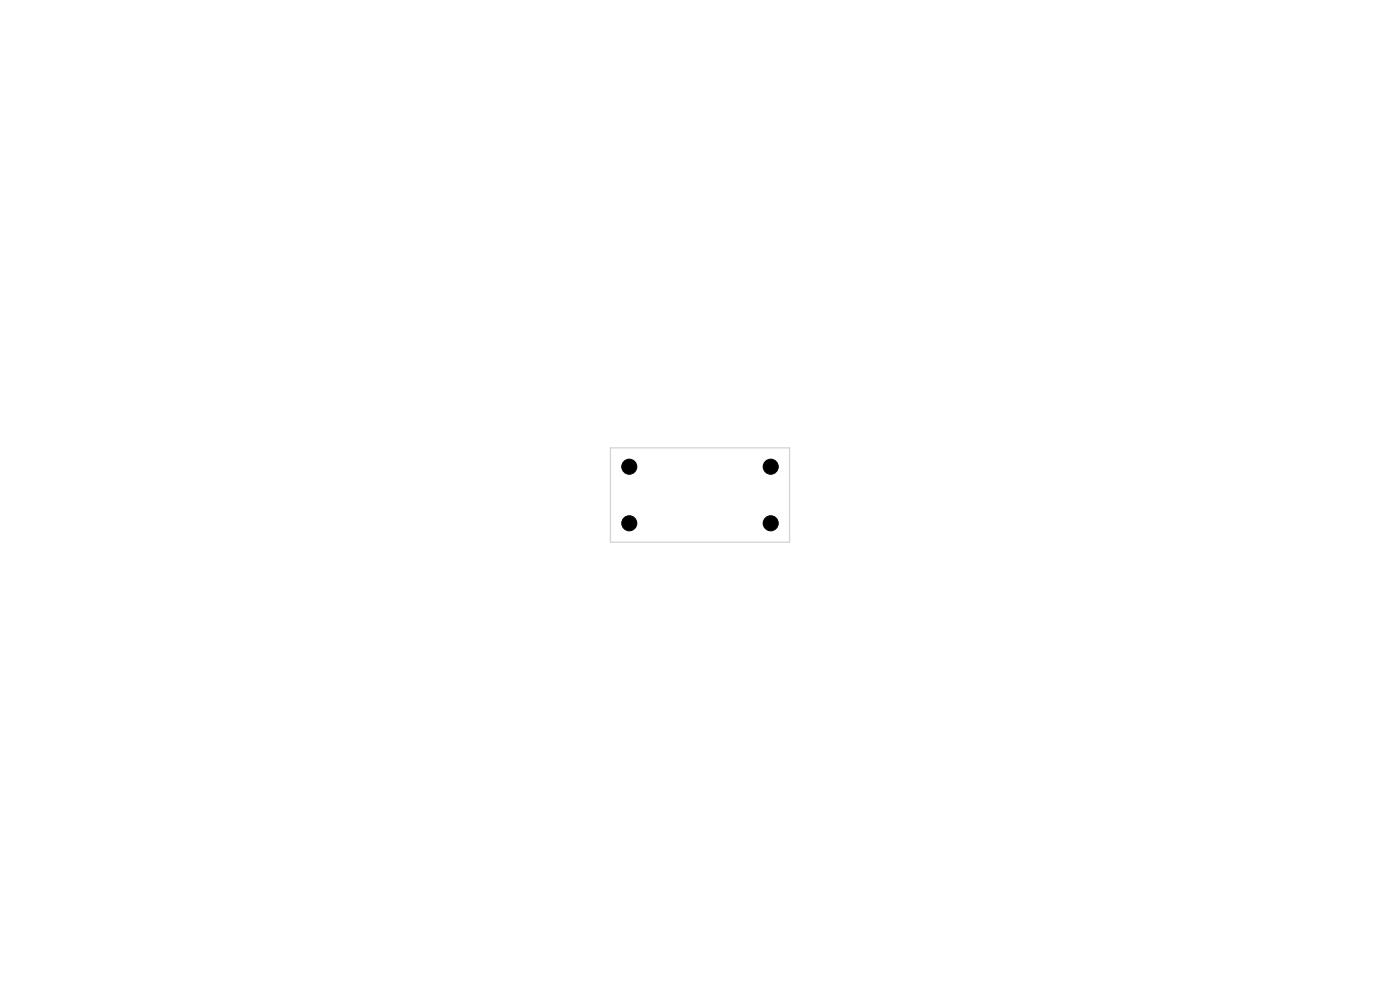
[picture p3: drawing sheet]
<svg xmlns="http://www.w3.org/2000/svg" width="297mm" height="210mm" viewBox="0 0 297 210" stroke-linecap="round" stroke-linejoin="round" font-family="sans-serif">
<path d="M129.5 95h38v20h-38z" fill="none" stroke="#d0d2cd" stroke-width=".25"/>
<g fill="#000" stroke="#000" stroke-width=".21">
<circle cx="133.5" cy="99" r="1.6"/>
<circle cx="163.5" cy="99" r="1.6"/>
<circle cx="133.5" cy="111" r="1.6"/>
<circle cx="163.5" cy="111" r="1.6"/>
</g>
</svg>
